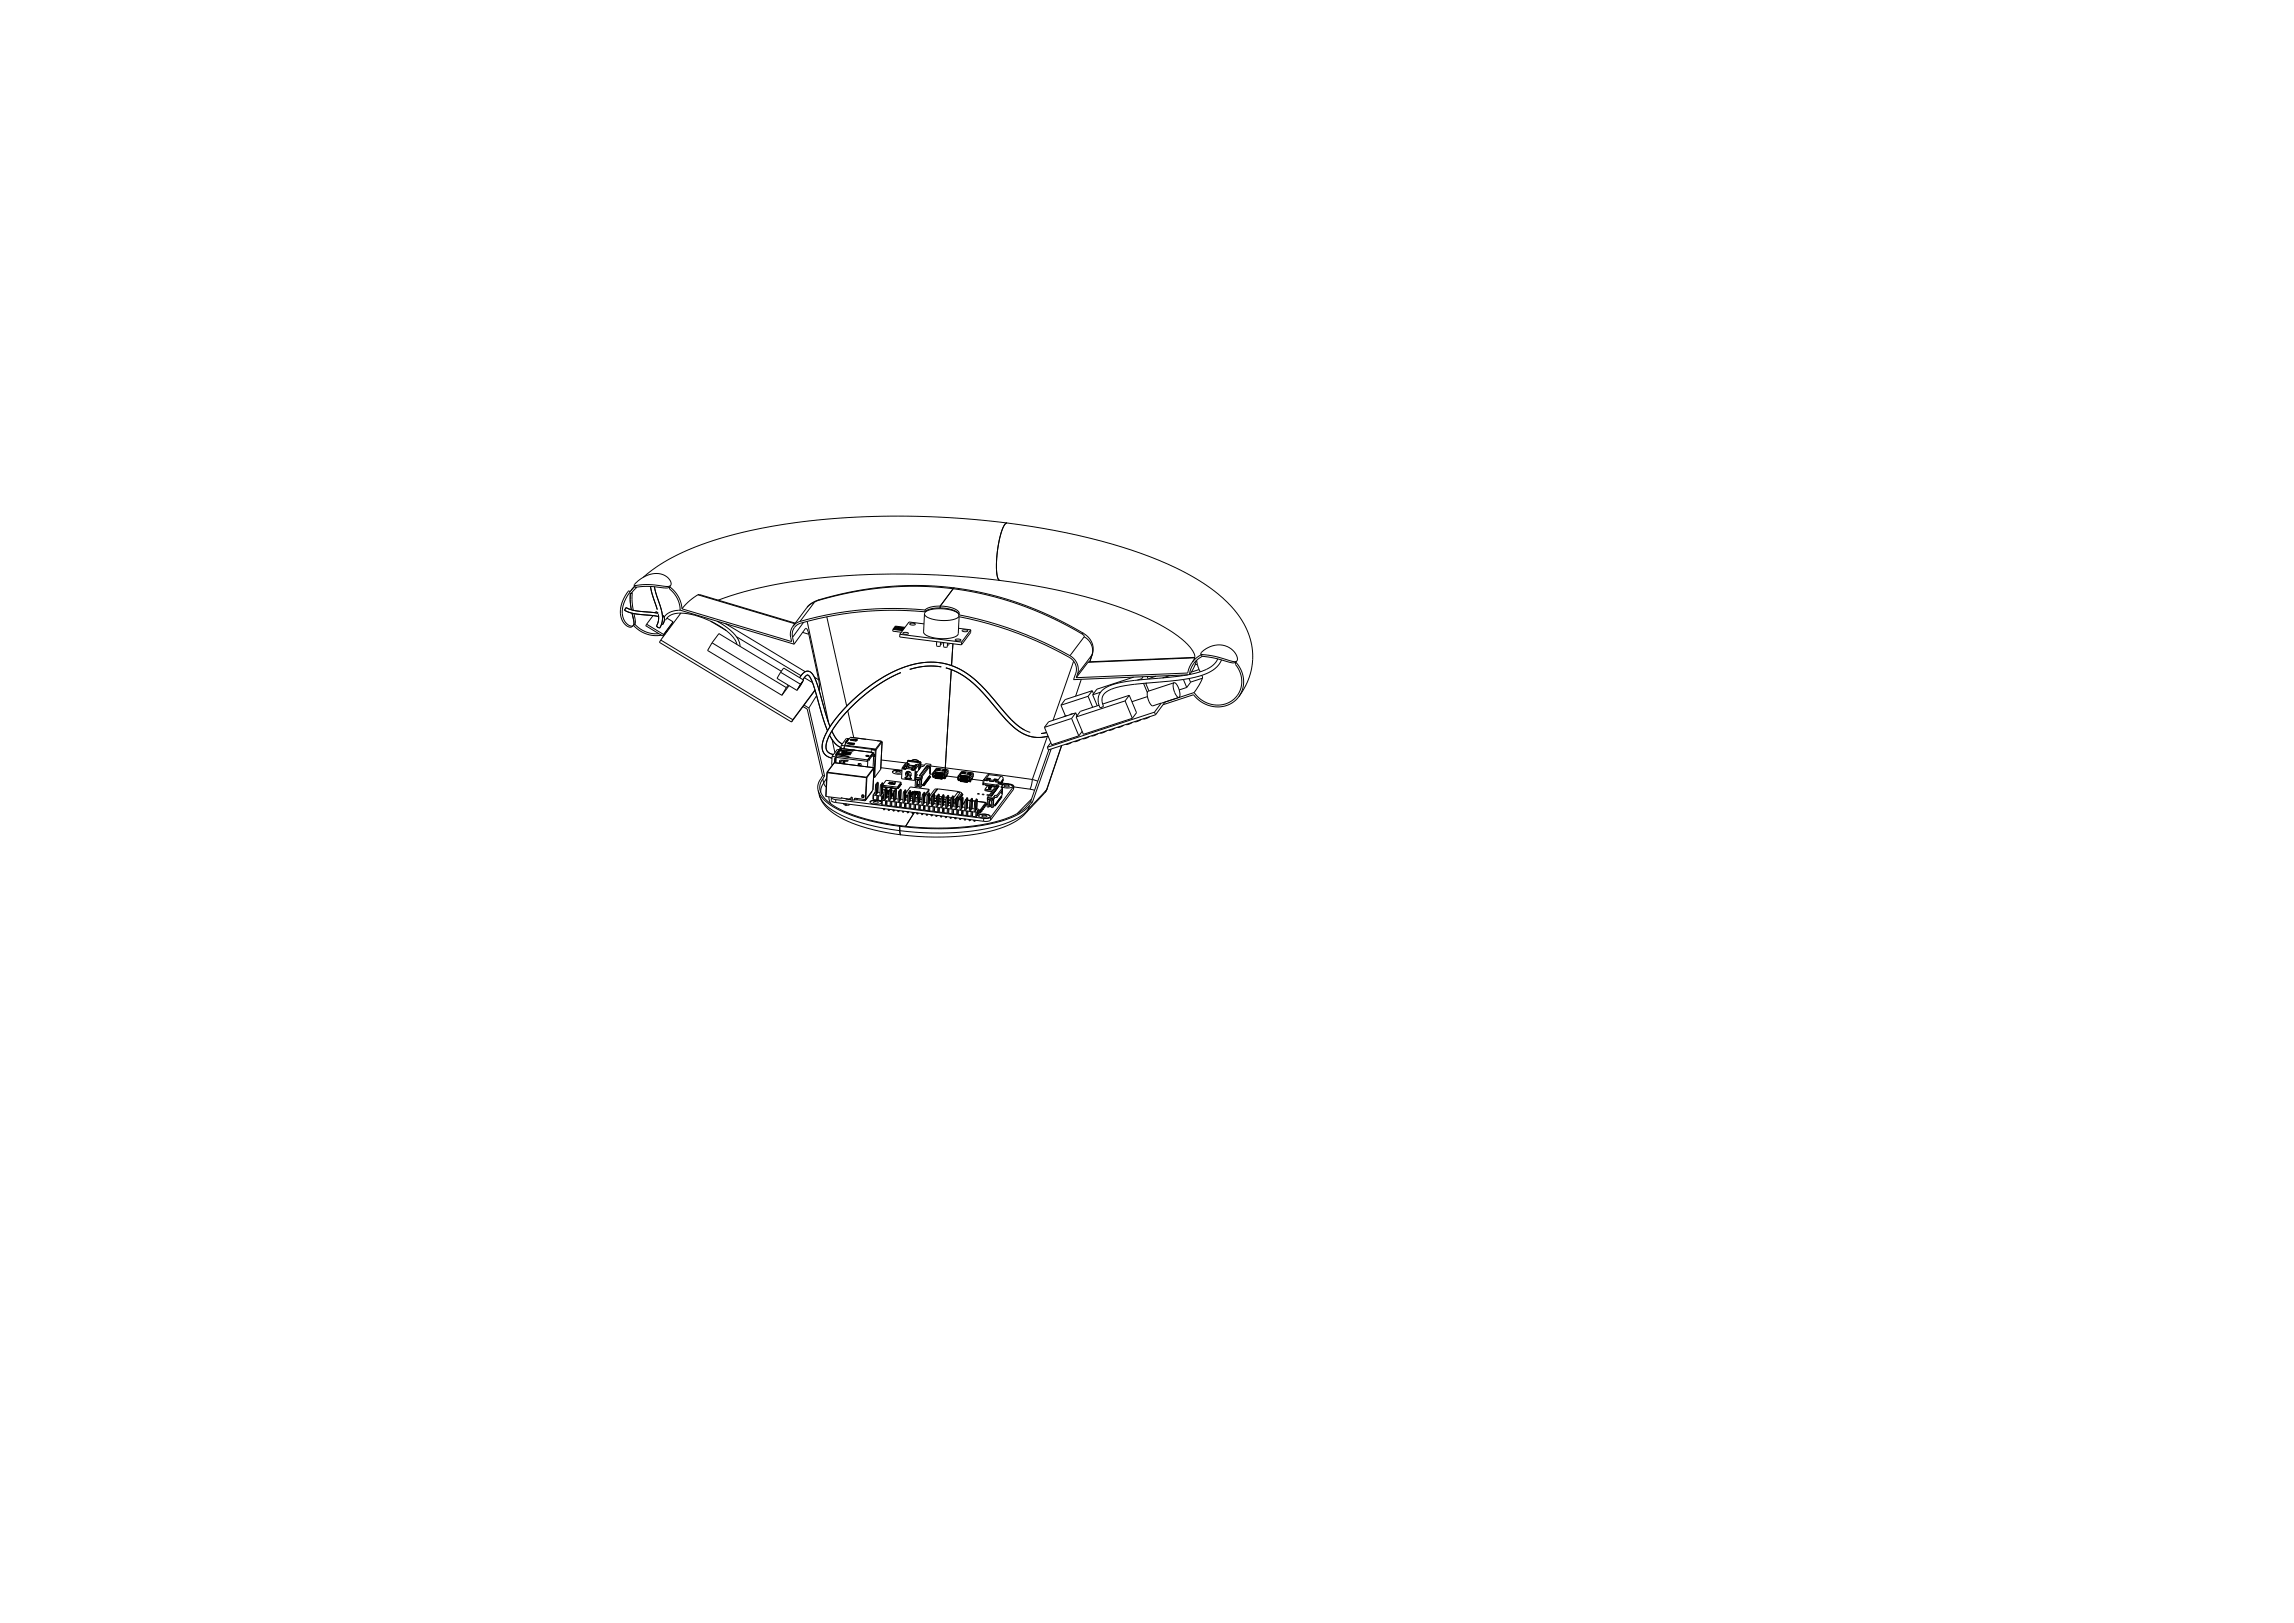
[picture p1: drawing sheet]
<svg xmlns="http://www.w3.org/2000/svg" width="1189mm" height="841mm" viewBox="0 0 1189 841" stroke-linecap="round" stroke-linejoin="round" font-family="sans-serif">
<g fill="none" stroke="#000" stroke-width=".52">
<path d="M522 271l-1 1-2 3-2 10v11v3l1 2M522 271a403 403 0 0 0-140 5 116 116 0 0 0-49 23M522 271a274 274 0 0 1 94 27 63 63 0 0 1 31 30 33 33 0 0 1-5 33M325 315l-1 1a9 9 0 0 0 7 2l10 2M325 315a53 53 0 0 0 16 3M325 315h.1M326 307a12 12 0 0 0-1 16l2 1h1M326 307l1 1M327 307l-1-1a13 13 0 0 0-2 17l1 2a2 2 0 0 0 3-1M327 311v5M327 307v4zM327 306l-1 1"/>
<path d="M327 308l1-1v9M328 318l1 5-1 1M329 318v4v1M329 303v1M329 304l-2 2M329 305l-2 3M329 304v1M330 304l-1 1M337 304l4 12M338 319l-3 4M339 304l1 3a32 32 0 0 1 3 15l-1 3M340 318v-1l1 1"/>
<path d="M341 318v4l-1 2M344 320l-1-1a2.7 2.7 0 0 1 0 4M347 304l-2 1-10-1h-6M347 304v1l2 3 2 3 2 5M347 304l5 5 1 6M347 304h.1M348 303l-1 1a56 56 0 0 0-18-1M348 303a7 7 0 0 0-9-6 14 14 0 0 0-10 6M348 303h.1M348 303l-1 1M353 316l59 18M353 316h-1a10 10 0 0 0-8 4"/>
<path d="M353 318l-11 14M353 315l57 17v-4l1-3M362 308l50 15M362 308l-5 4-4 3M418 315l-7 10M422 312l-4 3M422 312l-7 10M424 311l-2 1M425 311h-1M425 311l-4 2-3 2M429 320l10 46M479 318v10l3 2 5 1h6l3-2 1-9"/>
<path d="M479 318l1 1 1 1 6 1h6l4-1M479 317a152 152 0 0 0-66 7l-2 3v3M479 316a174 174 0 0 0-64 6M479 316v1M487 315a10 10 0 0 1 10 3l-3-2-6-1-6 1-2 1-1 1M487 315l-5 1-3 1M487 314l-5 1-3 1M487 314a10 10 0 0 1 10 4v1M487 314v1M494 305l-17-1h-17l-18 3-18 4M494 305l-7 9M494 305l17 3 17 5 16 7 17 8"/>
<path d="M495 305h-1M495 305l-17-2-18 1-18 3-17 4M495 305l17 3 17 5 16 7 17 8M495 317h.1M497 319a192 192 0 0 1 58 21M497 319v1a170 170 0 0 1 59 22l1 2 1 2-2 6 60-2M518 301a357 357 0 0 0-132 6l-14 4M518 301a243 243 0 0 1 85 24l7 4 5 4a8 8 0 0 1 4 9l-1 1M328 324l4 3 3 1 4 1h4M328 324h.1M329 323l3 3 3 1 6 1M329 323l-1 1"/>
<path d="M335 323l9 6M335 323v1l9 6M340 324l2 1M342 332l69 41M342 332v1l68 41M344 329v1M344 321h1a11 11 0 0 1 12-3 38 38 0 0 1 24 13l1 3M345 329h-1M346 320l3 2M346 327h-1M349 322l-5 8M349 322l-1 1"/>
<path d="M368 322l8 5M369 333l-2 4 38 23M369 333l4-5 32 20M369 333l39 23M372 322a24 24 0 0 1 10 8l2 5M376 323l41 25M382 330l33 20M411 330l1 4M415 322l-4 3M416 328l3 1M416 323l-5 7M418 322l11 53"/>
<path d="M419 329v-2a1.1 1.1 0 0 0-2-1 1.1 1.1 0 0 0 0 1l-5 7M419 329l5 23M463 326v1l4 1M463 326l5 1M463 326h.1M463 326h5M463 325v1M463 325l5 1M463 325l6 1M463 325h.1M464 325h5M464 325h.1"/>
<path d="M466 329v1l32 4M466 329l32 4M468 328h1a1.1 1.1 0 0 1 1-1 1.1 1.1 0 0 1 1 2h-2zM472 323a1.1 1.1 0 0 1 1 0 1.1 1.1 0 0 1 1 1h-2zM479 323l-8-1-5 7M485 333v2h1h1v-2M488 333v1h-1M489 333v2h1h1v-2M492 333v1h-1M494 334l-1 11M495 331h1a1.3 1.3 0 0 1 1 0 1.3 1.3 0 0 1 1 1h-2zM497 326h6"/>
<path d="M498 332h.1M498 333v1M499 327v-1a1.3 1.3 0 0 1 1 0 1.3 1.3 0 0 1 1 1h-1zM502 327h.1M503 326v2l-5 6M503 326l-5 7M555 340l2 2 1 2 1 2v3M561 328l1 2M562 328h-1M562 328a9 9 0 0 1 4 11M562 330l2 2 2 2v3v2M562 330l-7 10"/>
<path d="M566 339l-7 10M566 339h.1M566 339l-1 4M622 339l8 1 9 3h2M622 339a11 11 0 0 1 11-5 11 11 0 0 1 8 8v1M622 339l1 1 13 3a4 4 0 0 0 5 0M623 339l-5 4M623 340h.1M405 348l1-2 11 6M405 348l10 7-2 3M405 348l-2 4 10 6M408 356l-3 4"/>
<path d="M409 355l-1 1M409 355l-4 5M414 351a4 4 0 0 1 6-3 14 14 0 0 1 4 8l6 21M415 355l-2 3M416 352l2-2h1a11 11 0 0 1 3 7l7 22M417 352l-2 4M417 352l-2 3M417 351l4 3M422 351l2 1M422 358l-11 15M422 358l-12 16M424 355h.1"/>
<path d="M424 355v1M424 352l1 6M467 349l-9 4-8 5a81 81 0 0 0-21 24 5 5 0 0 0 2 9h1M488 346l-8-1-8 2M490 346a49 49 0 0 1 25 19l8 9M493 347l-3 51M556 343l-10 30M559 349l-1 2M560 352l-2 9M564 343l-6 8M566 358l-14 5-2 2M566 358l-2 3"/>
<path d="M566 358l1 1M570 359l-4 1M588 351l-19 6-3 3M592 352h-2M592 352h.1M592 351v1M593 354l2 5M594 354l1 4M594 354h.1M595 351v1M599 350l-3 2M606 350l-3 1"/>
<path d="M608 354h2l1 3 1 3-1 1h-1l-1-3-1-2zM609 354l-14 4v4l2 3v1l5-2M612 350h1M613 352l2 4M615 356l-4 2M615 350h.1M616 352l1 2-2 2M618 343l-2 6-58 2M619 359l-17 5M619 359l4 4 5 2h6l5-2 3-4 2-5-1-4-3-6v-1l3 4 2 5-1 5-2 4M619 341l-55 2M620 342l1 2"/>
<path d="M621 344l1 3M621 344h-2M622 347v1M622 347l-5 1M623 350v1M623 340l-4 4-2 6 2-4 1-4M623 351l-4 8M623 351l-6 2M631 341a15 15 0 0 1-12 8l-21 3a80 80 0 0 0-23 3 7 7 0 0 0-5 12l2-1M633 342a17 17 0 0 1-14 9l-18 2a98 98 0 0 0-25 4 6 6 0 0 0-5 7l1 2M411 373l-1 1M416 366l2 1 8 35"/>
<path d="M417 365l2 2M419 367l8 35M423 360l-4 7M431 379l1 1a10 10 0 0 0 5 5M439 368l4 14M523 374a20 20 0 0 0 20 7 20 20 0 0 1-20-7zM524 373l-3-4a81 81 0 0 0-23-22 39 39 0 0 0-34 0l-5 3a86 86 0 0 0-31 31 7 7 0 0 0 1 11l2 1M524 373l7 5M524 373h1a23 23 0 0 0 9 7M541 377l4 9 14-5M542 380h-2M550 365l2 6"/>
<path d="M553 371h-2M555 372l-14 5M555 372l4 9M556 370h-2M558 369l-14 5-3 3M558 369l-3 3M558 369v2M558 372l4 9 25-9M561 379l-2 2M564 361l-14 4M564 361l2 6M566 360l3 6"/>
<path d="M570 365l-10 4-2 3M570 380h.1M572 366h.1M573 379l-3 1M575 378h.1M578 377l-3 1M582 376l-3 1M583 363l-25 9M583 363l4 9M584 375h.1M585 360l4 9-2 3M585 360l-2 3"/>
<path d="M585 360l-13 5M587 374l-3 1M588 374h.1M591 373l-3 1M595 361l-8 3M596 371l-3 1M598 369l-55 18M598 369l1 1M599 370l-56 19v-2M602 364l-4 5M604 364l-5 6M642 361l-4 4-5 1h-4l-4-1-3-2-3-3-16 5"/>
<path d="M430 381a12 12 0 0 0 6 6M431 392v4h1M431 392h2M431 383l2 7M432 395l-3 5M432 395h.1M432 395l21 3M433 393l-1 2M433 393h.1M433 393v2M433 391l1 1M433 391h.1"/>
<path d="M433 392l16 2M433 392v1M434 392h-1M434 392l16 2M434 392h.1M434 391h1M434 391h.1M435 391l5 1M435 391h.1M435 391h-1M435 388h-1l-3 4M435 391h2"/>
<path d="M435 391h6M435 395v1M435 394v1M435 395h.1M435 394h.1M435 391h1M436 387h.1M436 387l-3 4M436 395h.1M436 389h.1M436 395h1M436 386v1"/>
<path d="M436 386l18 3M436 387v1M436 389l5 1M436 388h.1M436 388l-3 3M436 390h.1M436 390h5M436 390h2M436 394v1M436 394h1v1M436 388l-2 4M436 388l17 2"/>
<path d="M436 389h3M436 389h6M437 390h2M437 390h.1M437 390h4M437 389h.1M437 389l1 1M437 392h.1M437 395v1M437 394h.1M437 388h.1M437 396h.1"/>
<path d="M437 391v1M437 391l3 1M437 394h1M437 391h.1M437 394v2M437 396h1M438 388h-1M438 394h.1M438 394l-1 2M438 388h.1M438 391h-1M438 391h3"/>
<path d="M438 386v2M438 386l16 2M438 394v2M438 385h.1M438 390h.1M438 390l1 1M438 390v1M439 390h.1M439 390h-1M439 391h.1M439 389l-1 1M439 384l-1 1"/>
<path d="M439 390l2 1M439 384h.1M439 390v1M439 389h.1M439 389v1M439 389h3M439 385h.1M439 394h-4M439 394h.1M439 394h-1M439 385h1M439 383h1"/>
<path d="M439 383v1M439 383h.1M440 385h.1M440 385h-1M440 394h-1M440 385h3l-1 1-3-1M440 383l-1 1M440 383h.1M440 391h.1M440 383l-2 2M440 385l1 1M440 392h.1"/>
<path d="M440 390v1M440 390h.1M440 390l-1 1M440 385h3M440 383h-1l-3 3M441 391h.1M441 382l-3 4M441 382l16 2M441 382h.1M441 383h3M441 390h.1M441 390v1"/>
<path d="M441 383h3v1l-3-1zM441 383v1M441 383l1 1M441 383h.1M441 383l3 1M442 389h1M442 389h.1M442 385v1M442 385l1 1M444 384h-1zM445 397v-1h1v1M445 397h1"/>
<path d="M445 396v1M445 396l1 1M449 392h.1M449 392h1M449 391v1M449 383h.1M449 391h.1M449 391l1 1M449 395h1M449 394v1M450 394l-1 1M450 394h.1"/>
<path d="M450 394h-1M450 395v2M450 392h.1M450 394v1M450 393h.1M450 393v1M450 393l1 1M450 391v1M450 394h1M451 394h.1M452 389v1M452 391v1"/>
<path d="M452 391l-2 2M452 389h.1M452 391h.1M452 392h.1M452 392l-1 2M452 388v1M452 388l2 1M452 388h.1M452 398h.1M452 390v1M452 390h1M453 390h.1"/>
<path d="M453 390l-3 4M453 390h-1M453 390l-1 1M453 398h.1M453 398l-4 5M453 390l-1 8M453 398l-1 11M453 399h.1M454 391h-1v1M454 389h.1M454 389l-1 14M454 388v1"/>
<path d="M454 388h.1M454 384h.1M456 399l-3 4M456 399h.1M457 398l11 1M457 394l12 1M457 384h.1M457 384l-3 4M457 384v1M457 384l-1 15M463 400l2-1h2h-2zM464 400h1a1 1 0 0 1 1-1 1 1 0 0 1 1 1l-2 1z"/>
<path d="M468 398l-1 6h4M468 398h.1M468 398l4 1M468 398h1M469 397l-1 1M469 397h1M469 397h1l-1 1M469 396v1M469 396l-1 2M470 400v2M470 400v1M470 397l-1 1"/>
<path d="M470 397v1M470 394l7 1M470 394v1M470 395h.1M470 396v1h1M470 396l-1 1M470 396h1M470 396h.1M470 395v2M470 395l-1 1M470 395l-2 3M471 400h.1"/>
<path d="M471 397h.1M471 396h.1M471 395h-1M471 395h6M471 397v1M471 397h3M471 396v1M471 396l3 1M472 399h.1M472 394h3l1 1a3 3 0 0 0-4-1zM472 399h1M473 399h-1"/>
<path d="M473 398l-1 1M473 398h.1M473 398h1M474 399h-1M474 399h.1M474 397h.1M474 399h-2M474 399l1-3h1v3M474 398h-1v1M474 398h.1M474 398v1M474 397l-2 1h-2l1-1"/>
<path d="M474 399v5M474 398h1M474 397v1M475 397h.1M475 397h-1M475 396h.1M475 396l-1 1M475 396v1M475 400v1M476 398h.1M477 398h-1M477 395v1l-1 1"/>
<path d="M477 395l-3 4M477 397v1zM477 395v3M477 397h.1M477 396l2 1M477 395h.1M480 397h2M480 397h1M480 397l-4 5h2M480 398h.1M480 398h1M481 397l-1 1"/>
<path d="M481 397h1M481 397l-4 5M482 397h.1M482 398h.1M482 397v1M482 398v3M482 397v4l-1 1M482 397l8 1M482 396v2M482 396v1M482 396h-2l-1 1h-1l-3 4M484 400h.1"/>
<path d="M485 399l5 1M485 399l-1 1M485 399h.1M486 398l-3 3M486 398l5 1M486 398l-2 2M486 399h.1M486 399h-1M486 398v1M486 399h1M486 398h.1M486 398l1 1"/>
<path d="M487 399h.1M488 399h.1M489 399h.1M489 399h-1M489 399h1M490 400h.1M490 399v1M490 399h.1M490 398v1M490 398l45 6M490 400l-1 1M490 399h-1"/>
<path d="M491 399h.1M491 399l-2 2M491 399v2M491 399l-1 3M499 400l-2 2M499 400h5M543 382l-8 22M544 389l-10 27M545 385l-2 2M545 388l-10 28M550 386l-8 23M556 385l-4 1"/>
<path d="M557 384h.1M560 383l-3 1M561 383h.1M565 382l-4 1M569 380l-3 1M424 410a24 24 0 0 0 15 12 113 113 0 0 0 27 6M424 410l1 2M425 412a21 21 0 0 0 13 11l2 1a107 107 0 0 0 26 6M425 412l1 3a30 30 0 0 0 18 12l12 4 11 2M426 402l-2 4v4M426 402h1M426 404l-1 2v3a9 9 0 0 0 3 5 65 65 0 0 0 34 13l5 1"/>
<path d="M426 404l1 2M427 406l1 2M427 406l-1 2-1 3M427 402l-1 2M428 413l8 1M428 403l-1 3M429 400l-1 13M429 400h.1M429 400l20 3M430 413l1 4M431 413l2 1M431 413v2l2 1"/>
<path d="M431 413h.1M433 416l77 10M433 414l77 10M433 414v2M436 414h.1M436 413v1M436 413h.1M436 414h4M437 416l1 1M438 417h.1M438 417h1M438 416v1"/>
<path d="M438 414h.1M438 414h2M439 417h.1M440 417h-1M440 417h.1M440 414h.1M440 414l1 1M440 414h1M441 414h-1M441 414h.1M441 415h1M441 413h1"/>
<path d="M441 413v2M442 415h.1M442 413v2M442 415h1M443 415h.1M443 414l5 1M443 414h.1M444 414h.1M447 412h1v1h-1M447 413h.1M447 412v1M447 412h.1"/>
<path d="M449 414h-6v1M449 403l-1 12M449 403h.1M449 403v11M451 416l3-1h2l1 1M451 416h1l2 1 3-1M452 410l-4 5M452 409l-3 5M452 409h.1M453 412v2M453 412h.1M453 416v-1a1 1 0 0 1 1 0 1 1 0 0 1 1 1h-2z"/>
<path d="M453 414l1 1M453 403h.1M453 412h2M453 411v1M453 411h.1M454 410l-1 1M454 410h.1M454 407v5M454 407h.1M454 406v1M454 406h.1M454 406h1"/>
<path d="M454 412h.1M454 411h1M455 412l-1 3M455 406v1M455 406h-1M455 405v1M455 405l-1 1M455 407l-1 5M455 407h-1M455 405h.1M455 414v1M455 414l-1 1"/>
<path d="M455 411h1M455 412h.1M455 412v2M455 406h.1M455 406v5M455 415h2M455 412l2 1M455 412v3M456 407v5h1M456 407h1M456 407h.1M457 411h.1"/>
<path d="M457 407h.1M457 406v1M457 406h1M457 407v5M457 413v4M457 407h-1M457 406h.1M457 417h2M457 415h2M457 415v2M457 411h1M457 414v1"/>
<path d="M457 412v1M457 412v2M458 406h-1M458 406h.1M458 408h.1M458 414h.1M458 407l7 1M458 414h-1M458 406l-1 5M458 419h.1M458 419v1M458 412h-1"/>
<path d="M458 412v2M458 408l6 1M458 413v1M458 412h.1M458 412v1M458 413h.1M458 411h.1M458 411v1M458 409l1 1M458 409v5l1 1M458 409h.1M458 409h1"/>
<path d="M458 420h.1M459 408h.1M459 408h-1M459 414v1M459 414h.1M459 409v1M459 409h1M459 409h.1M459 408h1M459 415v2M459 409h-1M459 408v1"/>
<path d="M459 409v6M459 417h1M459 417h.1M459 408h3M459 413h2M459 415h.1M459 415h1M460 413h.1M460 408v1M460 412h.1M460 412h1M460 411h.1"/>
<path d="M460 412v1M460 410h.1M460 408h.1M460 409l1 1M460 417l1 1M460 409h.1M460 409l-1 5M460 410l1 1M460 410v1M460 415h1M460 415v2M460 410h1"/>
<path d="M460 419l1 1M460 406h.1M460 419h.1M460 411h1M460 412l1 1M461 410h.1M461 408h.1M461 408h-1M461 410h-1M461 411h.1M461 413h.1M461 413h-1"/>
<path d="M461 411h-1M461 406h.1M461 406h-1M461 410v5M461 409h.1M461 409v1M461 420h.1M461 405v1M461 405h.1M461 414h1M461 406h1M461 409h1"/>
<path d="M461 415v3M461 409l1 1M462 406h-1M462 409h-1M462 410l-1 5M462 410h-1M462 406h.1M462 408h.1M462 408v1M462 418h.1M462 418h-1M462 414h1"/>
<path d="M462 415h-1M462 415h.1M462 415v3M462 413h.1M462 409v5M462 412h.1M462 410h1M462 418h2M462 409h.1M462 412v1M462 415l2 1M462 406h1"/>
<path d="M462 405h1M462 405l-1 1M462 405h.1M462 408h1M463 406h-1M463 406h.1M463 400l1 1h3M463 408h1M463 408h.1M463 412h.1M463 412h-1M463 405l-1 1h1"/>
<path d="M463 405h.1M463 420h.1M463 408v1M463 411v1M463 405l-1 1M463 411h.1M463 414h.1M463 410l-1 2M463 410h1M463 410v5h1M463 410h.1M463 406h1"/>
<path d="M464 406h.1M464 406h-1M464 409h.1M464 414h.1M464 410h.1M464 409v1M464 410v5M464 416v2M464 410h-1M464 408v1M464 418h1M464 418h.1"/>
<path d="M464 409h1M464 414h2M464 415v1M464 415l1 1M464 415v3M464 409v5M465 409h-1M465 409h.1M465 418h1M465 409l-1 5M465 416h1M465 416v2"/>
<path d="M465 408v1M465 420h.1M465 408h.1M466 408h.1M466 408h-1M466 410v1M466 410l-1 5h1M466 410h.1M466 407h.1M466 407l-1 1M466 415h1M466 407v1"/>
<path d="M466 410h1M466 411v4M466 416v2M466 409h1M466 409v1M466 410v5M467 407h-1M467 407h.1M467 406v1M467 406h.1M467 418h.1M467 418h-1"/>
<path d="M467 414v1M467 414h1M467 416h.1M467 416h-1M467 416v2M467 409v1M467 405v1M467 409h-1M467 405l-8-1-1 3M467 409h.1M467 405l-2 3M467 418l2 1"/>
<path d="M467 409v6M467 416h2M468 414h.1M468 411h1M468 411v5h1M468 410h1M468 410v1M468 410h.1M469 415h.1M469 410v1M469 410h.1M469 411v5"/>
<path d="M469 416v3M469 409v1M469 411h.1M469 403h1M469 418l1 1M469 418v1M469 403h.1M469 414l1 1M469 416h1M469 416h.1M469 416v2M469 413h2"/>
<path d="M469 410v5M469 409h.1M469 409l1 1M470 419h1M470 403h-1M470 410l-1 5M470 410h-1M470 412h.1M470 416h1M470 416v3M470 403h.1M470 403h-1h1"/>
<path d="M470 402v1M470 402a1.5 1.5 0 0 1 0-2 1.5 1.5 0 0 1 2 0 1.6 1.6 0 0 1-1 3M470 403v1M470 401h1M470 403h1M471 412h.1M470 402h1M470 401l1 1M470 401h.1M470 402h.1M470 415h.1M471 402h1l-1 1"/>
<path d="M471 401l1 1M471 401v1M471 402h-1M471 411h.1M471 411l-1 5h1M471 400h1M471 400h-1M471 416h.1M471 404h.1M471 404h3M471 415h1M471 410h1"/>
<path d="M471 410h.1M471 403v1M471 403h1M471 403h.1M471 416v3M471 410v1M471 411v5M471 400v1M472 403l-1 1M472 403h.1M472 419h.1M472 419h-1"/>
<path d="M472 415h1M472 416h-1M472 416v1M472 416v3M472 410h.1M472 414h1M472 410v5M472 413h1M472 410h-1M472 412h.1M472 419h2M472 413h.1"/>
<path d="M472 411h2M472 411h.1M472 417h2M472 417v2M472 411h1zM472 411h1M472 403v1M472 404h.1M472 403v1h-2M472 412h1M473 412h.1M473 412h-1"/>
<path d="M473 412l-1 1M473 411h-1M473 411h.1M473 410v1M473 410h.1M473 410l1 1M473 410l-1 1M473 410h1zM473 411v5M473 411h1M474 416h.1M474 411h.1"/>
<path d="M474 411h2M474 411l-1 5M474 417v2M474 410h.1M474 410v1M474 419h.1M474 415h1M474 417h.1M474 417h1M474 414h1M474 411v5M474 413h2"/>
<path d="M474 403h.1M474 412h1M474 411l1 1M474 411h1M474 419h2M474 410v6M475 403l-1 5h1M475 403h2M475 411v1M475 417h1M475 417l-1 2M475 400l-1 4"/>
<path d="M475 410l1 1M475 412h-1M475 412h.1M475 410h1M475 401v1M475 401h1l-1 2M475 410h.1M475 411h1M475 411h.1M475 407h1M475 404l2 1-1 3h1M475 404v4"/>
<path d="M475 407h.1M475 406v1M475 406h.1M475 415h.1M475 404v3M475 407v1M476 412h.1M476 412l-1 5h1M476 411h.1M476 410h.1M476 411v1M476 416h1"/>
<path d="M476 411h1M476 412v5M476 417v2M476 410h1M476 410v1M476 407h.1M476 406l-1 1M477 419v1M477 419h-1M477 415l1 1M477 417h-1M477 417h.1"/>
<path d="M477 417v2M477 410v1M477 414h1M477 411v5M477 413l1 1M477 410h.1M477 410h-1M477 420h2M477 411h.1M477 404h-3h3M477 404h.1M477 403v1"/>
<path d="M477 417h2M477 417v3M477 403h.1M477 402l4-5h1l-4 5M477 406l1 1M478 404h-1M478 404h.1M478 407h-1M478 404l-1 4M478 403v1M478 403h.1M478 416h.1"/>
<path d="M478 402v5M478 402h.1M478 402l-1 1M478 407l-1 1M478 407h1M478 403l-1 1M478 407h.1M478 402v1M478 412v5M478 412h1M478 412h.1M478 406v1"/>
<path d="M478 406h.1M478 406l2 1M478 406h1M479 406h-1M479 406h.1M479 417h-1M479 416h.1M479 412h.1M479 411h.1M479 406h1M479 417v3M479 411l-1 1"/>
<path d="M479 411v1M479 412l-1 5M479 407h.1M479 420h.1M479 405v1M479 405l1 1M479 405h.1M479 405h1M479 416h1M479 417h.1M479 417l1 1M479 406l1 1"/>
<path d="M479 420h2M479 411v5M480 418h1M480 418l-1 2M480 405h.1M480 406h.1M480 405h1M480 405h-1M480 404l1 1M480 404h1M480 404v1M480 404h.1"/>
<path d="M480 405v1M481 412h.1M481 412l-1 5h1M481 404h.1M481 404h1M481 403v1M481 403h1M481 405h.1M481 403h.1M481 405h-2M481 404v1M481 417h.1"/>
<path d="M481 411l1 1M481 411v1M481 412v5M481 418v2M481 411h1M481 411h.1M481 402l1 1M481 402v1M481 402h.1M481 402h1M482 403v1M482 409l-3 4"/>
<path d="M482 409l-3 3M482 409l-10-1-2 3M482 403h.1M482 416h1M482 418h-1M482 418h.1M482 418v2M482 411v1M482 415h1M482 412l-1 5M482 413v1M482 411h-1"/>
<path d="M482 411h.1M482 411l-1 6M482 418h2M482 401h1M482 414l1 1M482 414h1M482 402v1M483 413h.1M483 413v5M483 413h1M483 412v1M483 412h1"/>
<path d="M483 401v1l1 1M483 401h.1M483 402h1M483 401v1M484 417l-1 1M484 402v1M484 417h.1M484 402h.1M484 412v1M484 401v1M484 412h.1M484 402h-1"/>
<path d="M484 401h.1M484 412h-1M484 418v2M484 401h-1M484 411h.1M484 411v1M484 412l-1 6M484 401h1M484 400l-1 1M484 400l1 1M484 403h.1M484 416l1 1"/>
<path d="M484 418h.1M484 415h1M484 412v5M484 414h1M484 413l1 1M484 403h1M484 412l2 1M484 402l1 1M484 418h2M484 400l5 1M485 403h.1M485 403h2"/>
<path d="M485 402v1M485 401h.1M485 402h.1M485 401l-1 1M485 402l3 1M485 400h.1M485 402h4M485 401v1M485 400v1M485 400h2M485 401v2M485 409l-1 2"/>
<path d="M485 409h.1M485 417h.1M485 400l1 1M485 415h-1h1M485 401h1M485 403h1M485 413v5h1M485 413h1M486 401l-1 1M486 403h-1M486 403h.1M486 402h.1"/>
<path d="M486 402v1M486 401h-1M486 412v1M486 412l-1 1M486 401h.1M486 401v1M486 401l1 1M486 401h1M486 401h2M486 403v1M486 402l-1 1M486 409h-2l-2 4"/>
<path d="M486 417h.1M486 409l-2 2M486 409l11 1M486 409h-1M486 409h.1M486 413h.1M486 412h.1M486 412h1M486 413v5M486 418v3M486 404h.1M486 400v1"/>
<path d="M486 400h.1M487 403v1M487 404h.1M487 403h.1M487 417h-1M487 417h1M487 402v1M487 401l-1 1M487 418l-1 3M487 418h-1M487 418h.1M487 402l-1 1"/>
<path d="M487 412h.1M487 416h1M487 402h.1M487 415h1M487 414h1M487 412h-1M487 413h1M487 412l-1 5M487 401v1M487 401h.1M487 418v3M487 418l2 1"/>
<path d="M487 401v2M487 401h1M487 400h.1M487 400v1M487 403h1M487 402h1M488 402h.1M488 402h-1M488 403l-1 1M488 404h-1M488 403h-1M488 403v1"/>
<path d="M488 401v1M488 402l-1 1M488 403h.1M488 404h.1M488 402v1M488 401h.1M488 413v5M488 413h1M488 413h.1M488 402h1M488 401v2M488 401h1"/>
<path d="M488 417h1M488 403h1M489 412v1M489 412l-1 1M489 413l-1 5M489 403h.1M489 402l-1 1M489 402h.1M489 402v1M489 419l-1 2M489 413h-1M489 413h.1"/>
<path d="M489 401h-1M489 401h.1M489 412h.1M489 403h-1M489 417h1M489 419h.1M489 419v2M489 416h1M489 401v1M489 413v4M489 414l1 1M489 414h1"/>
<path d="M489 401l1 1M489 413h1M489 412v5M489 419h2M489 402h1M490 402l-1 1M490 403h-1M490 403h.1M490 402v2M490 402v1M490 402h.1M490 415h-1l1 1"/>
<path d="M490 402l1 1M490 414v5h1M490 414h1M491 413h.1M491 413l-1 1M491 402h-1M491 401h.1M491 401v1M491 401v2M491 402l5 1M491 402v1M491 418v1"/>
<path d="M491 418h.1M491 413v1M491 413h1M491 419v2M491 412h1M491 412v1M491 413v6M491 412h.1M492 418h-1M492 417l1 1M492 419h.1M492 419h-1"/>
<path d="M492 419l-1 2M492 412v1M492 416h1M492 416h1h-1M492 415h1M492 414h1M492 412h.1M492 413h1M492 413h.1M492 413l-1 5M492 419h2M492 419v2"/>
<path d="M493 418h.1M493 414h.1M493 414v5M493 413h.1M493 413v1M493 418h1M493 413h1M494 419l-1 3M494 413h-1M494 413v1M494 413h.1M494 414h-1"/>
<path d="M494 414l-1 5M494 418h1M494 419h.1M494 419v3M494 416l1 1M494 413v5M494 415h.1M494 412v1M494 419l2 1M494 416h1M494 415v1M495 414l-1 1"/>
<path d="M495 416h-1M495 415h-1M495 414h1M495 414v5h1M495 414h.1M496 418h.1M496 414h.1M496 413h1M496 413v1M496 414v5M496 420v2M496 414h-1"/>
<path d="M496 413h.1M496 418h2M496 420h1M496 420h.1M497 402v2M497 413l-1 5M497 404h.1M497 403v1M497 413h-1M497 413h.1M497 410v1M497 410h.1"/>
<path d="M497 410l-3 4h1M497 403h.1M497 420h1M497 420v2M497 410l2 1M497 402v1M497 402l1 1M497 402h.1M497 402h1M497 404h1M497 411l-2 3M498 403h.1"/>
<path d="M498 402v1M498 402h4M498 402h.1M498 405h.1M498 405h1M498 414v5v1M498 414v1M498 404h.1M498 403l-1 1M498 404h4M498 414h.1M498 403l4 1"/>
<path d="M498 403v1M498 404v1M498 402h2M498 402l1 1M498 419h1M498 414h1M498 401h.1M498 415v5M498 420v2M498 404l1 1M498 413h1M498 413v1"/>
<path d="M499 405h.1M499 403h.1M499 403h-1M499 404l-1 1M499 414l-1 6M499 414l-1 1M499 411h.1M499 403l-1 1M499 411l-2 2M499 411v1l-2 2M499 402h.1M499 405h-1"/>
<path d="M499 404h.1M499 404v1M499 403v1M499 403h1M499 400v1M499 400l-1 1M499 402l2 1M499 419h.1M499 418h1M499 420h.1M499 420v2M499 420h-1"/>
<path d="M499 413v1M499 400h.1M499 411l-2 4M499 413h-1M499 413h.1M499 414v5M499 414h.1M499 403h2M499 400h1M499 403v2M499 402v1M500 405h-1"/>
<path d="M500 405h.1M500 403h-1M500 403h.1M500 404v1M500 404h.1M500 403l-1 1M500 403v1M500 401h.1M500 400h.1M500 418h.1M500 400v1M500 415l-1 2"/>
<path d="M500 415h1M500 415v5h1M500 403h1M500 402v1M500 402h.1M500 414h1M500 414v1M500 405h1M500 400h-1M500 400h1M500 402h1M500 404h1"/>
<path d="M501 405h.1M501 404h-1M501 405h-1M501 403v1M501 402h1M501 402h-1M501 400l-1 1M501 400h.1M501 403l-1 1M501 404h.1M501 404l-1 1M501 403h.1"/>
<path d="M501 419h.1M501 414v1M501 414h.1M501 415v5M501 414h-1M501 403v2M501 404v1M501 415h.1M501 402v1M501 401h.1M501 404h1M501 419h2"/>
<path d="M501 403h1M501 414v5M502 413l-1 1M502 413v1M502 415h1M502 405h.1M502 414l-1 5M502 414h-1M502 401h.1M502 404h.1M502 404l-1 1M502 401h-1"/>
<path d="M502 402l-1 1M502 403h.1M502 404v1M502 402h.1M502 400v1M502 400h.1M502 400l1 1M502 401h1M502 403h1M502 403v1M502 404h1M503 403h.1"/>
<path d="M503 403l-1 1M503 404l-1 1M503 403v1M503 405h-1M503 415l-1 5h1M503 415h.1M503 401h.1M503 404v1M503 403v2M503 404h.1M503 401l-1 1M503 401h-5v1"/>
<path d="M503 420h.1M503 419h1M503 401h-1M503 414h1M503 414v1M503 414h.1M503 404h1M503 415v5M504 403l-1 1M504 403h.1M504 403v1M504 419h1"/>
<path d="M504 414h.1M504 414v5M504 414h-1M504 404l6 1M504 404h.1M504 415h1M504 402v1M504 402h.1M504 400l1 1M504 400l-2 3M505 401l-1 1M505 401l-2 2"/>
<path d="M505 415v5h1M505 415l1 1M505 415h1M505 415h.1M506 420h.1M506 415v1M506 415h.1M506 416v4M506 415h-1M506 414h.1M506 414v1M506 415v5"/>
<path d="M506 419h1M506 414h1M506 415l5 1M507 414l-1 6M507 414l-1 1M507 411h1zM507 420v2M507 420h.1M507 420h1M507 419v3M507 419v1M508 420h.1"/>
<path d="M509 412h1zM509 419v1M509 406l1 1M509 406h1M509 406h.1M509 420l1-1-1 2M510 406v1M510 407h1M510 404l-1 2M510 406h.1M510 407h.1M510 418v1"/>
<path d="M510 405v1l7 1M510 405h.1M510 419v-1l-1 2M510 404v1M510 404l2 1M510 409h1M510 409h.1M511 404l-1 1M511 404l1 1M511 404h-1M511 409l-1 1h1M511 409h4"/>
<path d="M511 407h.1M511 417v1M511 404h1M511 418v-1l-1 2M511 416h.1M511 416l-3 4M511 410h.1M511 416v2M511 410h1M511 417h1M511 417h.1M511 407h1"/>
<path d="M511 412h1zM512 417h.1M512 404h.1M512 403v1M512 407h.1M512 410h.1M512 404h1M512 414l2 1M512 416v1M512 413v1M512 413l3 1M512 413h.1"/>
<path d="M512 414v4M512 404v1M512 414h.1M512 413l2 1M512 403h1M512 403h.1M512 408h.1M512 410h1M512 408h1M512 412l2 1M512 412v1M512 407h1"/>
<path d="M512 418l1-3h1v3l1 1M513 408h.1M513 410h.1M513 409h.1M513 407h.1M513 418h.1M513 418h1M513 401l-1 1-2 2M513 401l6 1M513 401l-2 3M513 404v1M513 405h.1"/>
<path d="M513 417v1M513 417h1M513 404h2M513 404h.1M513 417h.1M513 416v1M513 408h-1M513 418h-1M513 415v2M513 408v1M513 407h1M513 408h1"/>
<path d="M513 410h1M513 403h1M514 403h.1M514 408h.1M514 408h-1M514 410h.1M514 408l-1 1M514 418h.1M514 412v1M514 412h.1M514 413h.1M514 407h.1"/>
<path d="M514 415h.1M514 414v1M514 407h1M515 412h.1M515 411v1M515 412h-1M515 414l-1 1M515 414h-1M515 407h.1M515 411h.1M515 417h.1M515 414h.1"/>
<path d="M515 411l-1 1M515 414v5M515 404h.1M515 414v3M515 404h1M515 404v1h-2M515 404h2M515 410v1M515 410h.1M515 417l1 1M515 417v2M515 417h1"/>
<path d="M515 407h1M515 410h1M516 417h-1M516 417h.1M516 407h.1M516 410h.1M516 410l-1 1M516 412v1M516 412l-1 2M516 410h-1M516 413l-1 1M516 413h.1"/>
<path d="M516 407h1M516 405h1M516 417v1M516 408l-4-1-1 2M516 405h.1M516 404l1 1M516 404v1M516 408h.1M516 407l-4 5M516 407v1M516 409h.1M516 416h1"/>
<path d="M516 416v1M516 416h.1M516 409v1M516 404h.1M516 407h2M516 409h1M517 407h.1M517 416v1M517 416h.1M517 416h-1M517 404h-1M517 409h.1"/>
<path d="M517 404h.1M517 417h-1M517 413h-1M517 408h.1M517 408v1M517 415v1M517 412v1M517 412h-1M517 415h.1M517 407v1M517 407l-4 5M517 415h1"/>
<path d="M517 405l1 1M517 405h.1M518 414l-1 1M518 414h.1M518 415h.1M518 415h-1M518 414l-1 1h1M518 406h.1M518 407l-4 6M518 407h-1M518 414h1M518 414v1"/>
<path d="M518 413h1M519 413h.1M519 414h.1M519 413h-1M519 414h-1M519 402l1 2M519 402l-2 3M519 406h.1M519 405l-1 1zM519 405v1M519 410v1M519 408h.1"/>
<path d="M520 406h4l1 1M520 406h-1M520 408h.1M520 408h-1M520 409l-3 4M520 407l3-1 2 1-2-1zM520 408l-1 4v1M520 404h.1M520 404v2M520 407l-3-1-1 1M520 407v1M520 407l-1 1h1l-3 4"/>
<path d="M520 404v1v-1M520 404l-2 2M521 407a1 1 0 0 1 1 0 1 1 0 0 1 1 1h-2zM525 407l-2 1h-3M525 409l-12 16M525 408l-12 15M525 408v1M525 408l9 1M525 407v1M525 407v2M533 419a20 20 0 0 1-13 10 118 118 0 0 1-53 4M533 419l-1 1a38 38 0 0 1-21 9l-13 2a155 155 0 0 1-32-1"/>
<path d="M534 417a28 28 0 0 1-18 9 143 143 0 0 1-50 2M534 417l-1 2M534 409l2 1M534 416l-1 1a30 30 0 0 1-18 9 136 136 0 0 1-48 2M534 416h1M535 414l-7 7M535 404l3 1M535 404l-1 5M535 416l-1 1M542 411l-10 10M542 409h1l-1 2M542 409v2"/>
<path d="M542 409l-9 10M465 420h1M465 420l1 1M466 420v1M466 420h.1M466 428v2M466 430l1 3M467 428h-1M468 420v1M468 420h.1M468 421h.1M470 421h1"/>
<path d="M470 421h.1M471 421h.1M473 421h.1M473 421v1M474 421l-5 7M475 421l1 1M475 421h1M475 421h.1M476 421v1M478 422h.1M478 421v1M480 422h1"/>
<path d="M480 422h.1M481 422h.1M482 420h.1M482 420h-1M482 420h2M482 422l1 1M482 422h1M483 422h-1M483 422v1M484 420h.1M484 420l2 1M485 423h1"/>
<path d="M485 423h.1M485 422v1M486 423h-1M486 423h.1M486 421h1M486 421h.1M487 421h1M487 423h1M487 423h.1M488 423h.1M489 421h.1M489 421h-1"/>
<path d="M489 421h2M490 423v1M490 423h1M490 423h.1M491 423l-1 1M491 421h1M491 421h.1M492 421l1 1M492 424h1M492 423v1M493 424h.1M493 423v1"/>
<path d="M494 422h.1M494 422h-1M494 422h2M495 424h.1M496 422h1M496 422h.1M497 422h1M497 424h1M497 424l1 1M497 424h.1M498 424v1M499 422h.1"/>
<path d="M499 422h-1M499 422l2 1M499 420h2M500 424v1M500 424h.1M500 425h.1M501 424l-1 1M501 420v3M501 423h1M501 423h.1M501 420h.1M501 420h1"/>
<path d="M502 423h1M502 420l1 1M502 420v3M502 425h1M502 425h.1M503 425h.1M503 421v2M504 423h-1M504 423h.1M504 420l-1 1M504 420v1M504 420v3"/>
<path d="M504 423h2M504 421h2M504 421v2M505 425h.1M505 425v1M506 421v2M506 423h.1M506 421h.1M507 423h.1M507 422v1M507 420l-1 1M507 420v3"/>
<path d="M507 422h.1M507 423l3-1h2l1 1M507 423l1 1h2l3-1M507 421v1M507 421h1M508 421h.1M508 420v1M509 420v1M509 420l-1 1M509 423a1.1 1.1 0 0 1 2-1 1 1 0 0 1 0 1h-1zM510 424v2M513 425l-3 1"/>
<path d="M513 423l-3 1M513 423v2M528 421h-1M528 421h.1"/>
</g>
</svg>
